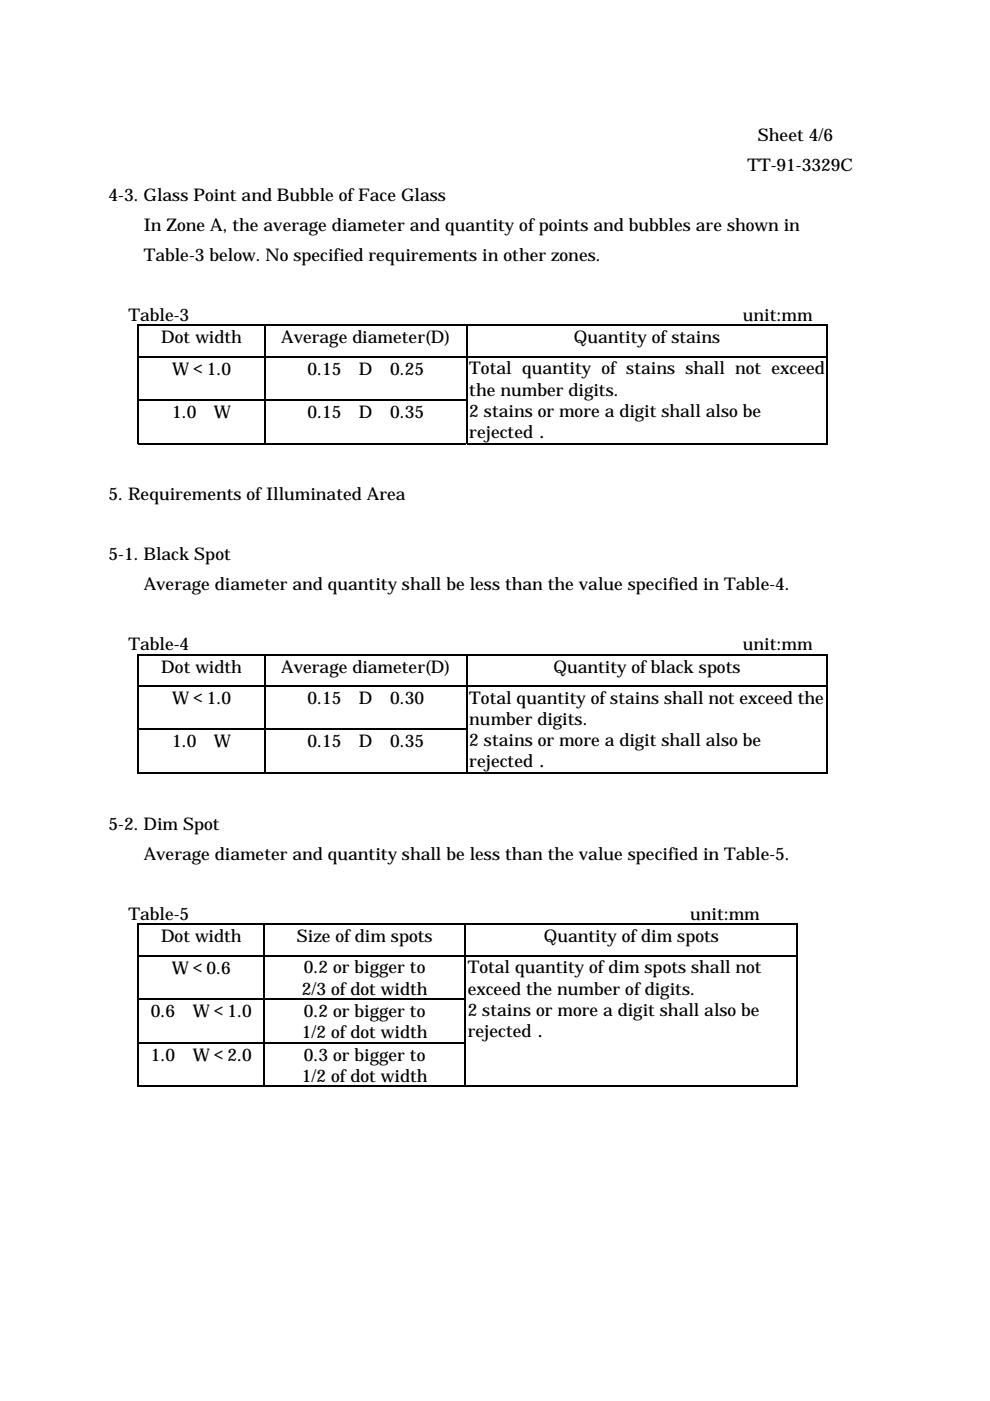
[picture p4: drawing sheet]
<svg xmlns="http://www.w3.org/2000/svg" width="210mm" height="297mm" viewBox="0 0 210 297" stroke-linecap="round" stroke-linejoin="round" font-family="sans-serif">
<defs><g id="words">
<g font-size="3.7">
<text x="160.7" y="29.9">Sheet 4/6</text>
<text x="158.5" y="36.3">TT-91-3329C</text>
<text x="23" y="42.6">4-3. Glass Point and Bubble of Face Glass</text>
<text x="30.5" y="49">In Zone A, the average diameter and quantity of points and bubbles are shown in</text>
<text x="30.5" y="55.3">Table-3 below. No specified requirements in other zones.</text>
<text x="27.2" y="68">Table-3</text>
<text x="157.5" y="68">unit:mm</text>
<text x="34.2" y="72.8">Dot width</text>
<text x="59.6" y="72.8">Average diameter(D)</text>
<text x="121.7" y="72.8">Quantity of stains</text>
<text x="36.5" y="79.5">W＜1.0</text>
<text x="65.2" y="79.5">0.15</text>
<text x="76.1" y="79.5">D</text>
<text x="82.7" y="79.5">0.25</text>
<text x="99.5" y="79.4">Total quantity of stains shall not exceed</text>
<text x="99.5" y="83.9">the number digits.</text>
<text x="36.5" y="88.6">1.0</text>
<text x="45.4" y="88.6">W</text>
<text x="65.2" y="88.6">0.15</text>
<text x="76.1" y="88.6">D</text>
<text x="82.7" y="88.6">0.35</text>
<text x="99.5" y="88.3">2 stains or more a digit shall also be</text>
<text x="99.5" y="92.9">rejected．</text>
<text x="23" y="106.1">5. Requirements of Illuminated Area</text>
<text x="23" y="118.8">5-1. Black Spot</text>
<text x="30.5" y="125.2">Average diameter and quantity shall be less than the value specified in Table-4.</text>
<text x="27.2" y="137.9">Table-4</text>
<text x="157.5" y="137.9">unit:mm</text>
<text x="34.2" y="142.6">Dot width</text>
<text x="59.6" y="142.6">Average diameter(D)</text>
<text x="117.3" y="142.6">Quantity of black spots</text>
<text x="36.5" y="149.3">W＜1.0</text>
<text x="65.2" y="149.3">0.15</text>
<text x="76.1" y="149.3">D</text>
<text x="82.7" y="149.3">0.30</text>
<text x="99.5" y="149.2">Total quantity of stains shall not exceed the</text>
<text x="99.5" y="153.7">number digits.</text>
<text x="36.5" y="158.4">1.0</text>
<text x="45.4" y="158.4">W</text>
<text x="65.2" y="158.4">0.15</text>
<text x="76.1" y="158.4">D</text>
<text x="82.7" y="158.4">0.35</text>
<text x="99.5" y="158.2">2 stains or more a digit shall also be</text>
<text x="99.5" y="162.7">rejected．</text>
<text x="23" y="176">5-2. Dim Spot</text>
<text x="30.5" y="182.3">Average diameter and quantity shall be less than the value specified in Table-5.</text>
<text x="27.2" y="195">Table-5</text>
<text x="146.3" y="195">unit:mm</text>
<text x="34.1" y="199.7">Dot width</text>
<text x="63" y="199.7">Size of dim spots</text>
<text x="115.3" y="199.7">Quantity of dim spots</text>
<text x="36.4" y="206.5">W＜0.6</text>
<text x="64.4" y="206.4">0.2 or bigger to</text>
<text x="99.2" y="206.4">Total quantity of dim spots shall not</text>
<text x="32" y="215.7">0.6</text>
<text x="40.9" y="215.7">W＜1.0</text>
<text x="64" y="210.9">2/3 of dot width</text>
<text x="64.4" y="215.6">0.2 or bigger to</text>
<text x="99.2" y="210.9">exceed the number of digits.</text>
<text x="99.2" y="215.3">2 stains or more a digit shall also be</text>
<text x="64" y="220.1">1/2 of dot width</text>
<text x="99.2" y="219.9">rejected．</text>
<text x="32" y="224.9">1.0</text>
<text x="40.9" y="224.9">W＜2.0</text>
<text x="64.4" y="224.9">0.3 or bigger to</text>
<text x="64" y="229.3">1/2 of dot width</text>
</g>
</g></defs>
<g fill="#000">
<path d="M29.2 68.8h.3v.3h-.3zM29.2 75.5h.3v.2h-.3zM56 68.8h.3v.3h-.3zM56 75.5h.3v.2h-.3zM98.8 68.8h.3v.3h-.3zM98.8 75.5h.3v.2h-.3zM175.3 68.8h.2v.3h-.2zM175.3 75.5h.2v.2h-.2zM29.2 84.6h.3v.3h-.3zM56 84.6h.3v.3h-.3zM98.8 84.6h.3v.3h-.3zM175.3 84.6h.2v.3h-.2z"/>
<path d="M175.3 94h.2v.2h-.2zM29.2 138.7h.3v.2h-.3zM56 138.7h.3v.2h-.3zM98.8 138.7h.3v.2h-.3zM175.3 138.7h.2v.2h-.2zM29.2 145.3h.3v.3h-.3zM29.2 154.4h.3v.3h-.3zM56 145.3h.3v.3h-.3zM56 154.4h.3v.3h-.3zM98.8 145.3h.3v.3h-.3zM98.8 154.4h.3v.3h-.3zM175.3 145.3h.2v.3h-.2z"/>
<path d="M175.3 154.4h.2v.3h-.2zM175.3 163.8h.2v.3h-.2zM29.2 195.8h.3v.3h-.3zM55.9 195.8h.3v.3h-.3zM98.5 195.8h.3v.3h-.3zM168.9 195.8h.3v.3h-.3zM29.2 202.5h.3v.2h-.3zM29.2 211.7h.3v.3h-.3zM55.9 202.5h.3v.2h-.3zM55.9 211.7h.3v.3h-.3zM98.5 202.5h.3v.2h-.3zM98.5 211.7h.3v.3h-.3z"/>
<path d="M168.9 202.5h.3v.2h-.3zM168.9 211.7h.3v.3h-.3zM29.2 220.9h.3v.3h-.3zM55.9 220.9h.3v.3h-.3zM98.5 220.9h.3v.3h-.3zM168.9 220.9h.3v.3h-.3zM168.9 230.1h.3v.3h-.3z"/>
</g>
<g fill="none" stroke="#000" stroke-width=".25">
<path d="M29.2 68.9h26.8M29.4 69.1v6.4M29.4 75.7v8.9M29.5 75.6h26.5M56.2 69.1v6.4M56.2 75.7v8.9M56.3 68.9h42.5M56.3 75.6h42.5M99 69.1v6.4M99 75.7v8.9M99.1 68.9h76.2M99.1 75.6h76.2"/>
<path d="M175.4 69.1v6.4M175.4 75.7v8.9M29.2 94.1h26.8M29.4 84.9v9.3M29.5 84.8h26.5M56.2 84.9v9.3M56.3 84.8h42.5M56.3 94.1h42.5M99 84.9v9.3M99.1 94.1h76.2M175.4 84.9v9.3M29.2 138.8h26.8"/>
<path d="M29.4 138.9v6.4M56.2 138.9v6.4M56.3 138.8h42.5M99 138.9v6.4M99.1 138.8h76.2M175.4 138.9v6.4M29.4 145.6v8.8M29.4 154.7v9.4M29.5 145.4h26.5M29.5 154.6h26.5M56.2 145.6v8.8M56.2 154.7v9.4"/>
<path d="M56.3 145.4h42.5M56.3 154.6h42.5M99 145.6v8.8M99 154.7v9.4M99.1 145.4h76.2M175.4 145.6v8.8M175.4 154.7v9.4M29.2 163.9h26.8M56.3 163.9h42.5M99.1 163.9h76.2M29.2 195.9h26.7M29.4 196.1v6.4"/>
<path d="M56 196.1v6.4M56.2 195.9h42.3M98.6 196.1v6.4M98.8 195.9h70.1M169.1 196.1v6.4M29.4 202.7v9M29.4 212v8.9M29.5 202.6h26.4M29.5 211.8h26.4M56 202.7v9M56 212v8.9M56.2 202.6h42.3"/>
<path d="M56.2 211.8h42.3M98.6 202.7v9M98.6 212v8.9M98.8 202.6h70.1M169.1 202.7v9M169.1 212v8.9M29.2 230.3h26.7M29.4 221.2v9.2M29.5 221h26.4M56 221.2v9.2M56.2 221h42.3M56.2 230.3h42.3"/>
<path d="M98.6 221.2v9.2M98.8 230.3h70.1M169.1 221.2v9.2"/>
</g>
<use href="#words"/>
</svg>
